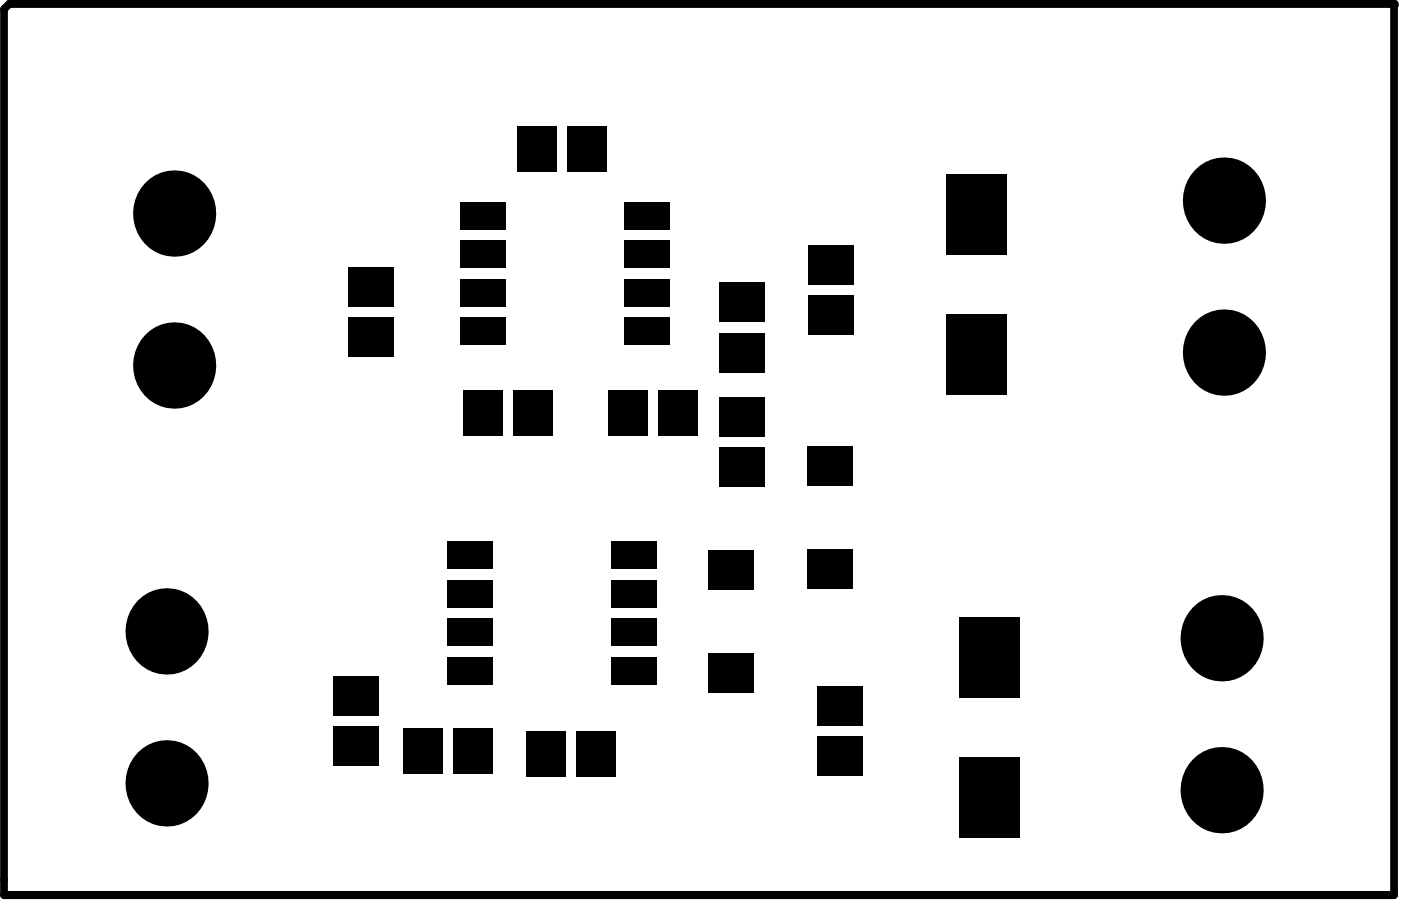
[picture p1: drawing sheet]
<svg xmlns="http://www.w3.org/2000/svg" width="153mm" height="99mm" viewBox="0 0 153 99" stroke-linecap="round" stroke-linejoin="round" font-family="sans-serif">
<path d="M152.8 .4h-151.8l-.6 .6v97h152.3v-97.3l.1-.1" fill="none" stroke="#000" stroke-width=".87"/>
<g fill="#000">
<circle cx="19.1" cy="23.4" r="4.6"/>
<circle cx="134.1" cy="38.6" r="4.6"/>
<circle cx="134.1" cy="22" r="4.6"/>
<circle cx="19.1" cy="40" r="4.6"/>
<circle cx="18.2" cy="69.1" r="4.6"/>
<circle cx="133.8" cy="69.9" r="4.6"/>
<circle cx="18.2" cy="85.8" r="4.6"/>
<circle cx="133.8" cy="86.5" r="4.6"/>
</g>
<g fill="#000">
<path d="M56.7 13.8h4.3v5h-4.3z" fill-rule="evenodd"/>
<path d="M62.2 13.8h4.3v5h-4.3z" fill-rule="evenodd"/>
<path d="M38.1 34.8h5v4.3h-5z" fill-rule="evenodd"/>
<path d="M38.1 29.3h5v4.3h-5z" fill-rule="evenodd"/>
<path d="M50.4 34.8h4.9v3h-4.9z" fill-rule="evenodd"/>
<path d="M50.4 30.6h4.9v3h-4.9z" fill-rule="evenodd"/>
<path d="M50.4 22.1h4.9v3h-4.9z" fill-rule="evenodd"/>
<path d="M50.4 26.3h4.9v3h-4.9z" fill-rule="evenodd"/>
<path d="M68.4 34.8h4.9v3h-4.9z" fill-rule="evenodd"/>
<path d="M68.4 30.6h4.9v3h-4.9z" fill-rule="evenodd"/>
<path d="M68.4 22.1h4.9v3h-4.9z" fill-rule="evenodd"/>
<path d="M68.4 26.3h4.9v3h-4.9z" fill-rule="evenodd"/>
<path d="M78.7 36.4h5v4.4h-5z" fill-rule="evenodd"/>
<path d="M78.7 31h5v4.3h-5z" fill-rule="evenodd"/>
<path d="M88.5 26.9h5v4.3h-5z" fill-rule="evenodd"/>
<path d="M88.5 32.4h5v4.3h-5z" fill-rule="evenodd"/>
<path d="M103.6 19.1h6.7v8.8h-6.7z" fill-rule="evenodd"/>
<path d="M50.8 42.8h4.3v5h-4.3z" fill-rule="evenodd"/>
<path d="M56.3 42.8h4.3v5h-4.3z" fill-rule="evenodd"/>
<path d="M66.6 42.7h4.3v5h-4.3z" fill-rule="evenodd"/>
<path d="M72.1 42.7h4.3v5h-4.3z" fill-rule="evenodd"/>
<path d="M78.7 49h5v4.3h-5z" fill-rule="evenodd"/>
<path d="M78.7 43.5h5v4.4h-5z" fill-rule="evenodd"/>
<path d="M88.5 48.8h5v4.4h-5z" fill-rule="evenodd"/>
<path d="M103.6 34.4h6.7v8.8h-6.7z" fill-rule="evenodd"/>
<path d="M36.5 74h5v4.4h-5z" fill-rule="evenodd"/>
<path d="M49.1 67.8h4.9v3h-4.9z" fill-rule="evenodd"/>
<path d="M49.1 63.5h4.9v3h-4.9z" fill-rule="evenodd"/>
<path d="M49.1 72h4.9v3h-4.9z" fill-rule="evenodd"/>
<path d="M49.1 59.3h4.9v3h-4.9z" fill-rule="evenodd"/>
<path d="M67 67.8h5v3h-5z" fill-rule="evenodd"/>
<path d="M67 63.5h5v3h-5z" fill-rule="evenodd"/>
<path d="M67 72h5v3h-5z" fill-rule="evenodd"/>
<path d="M67 59.3h5v3h-5z" fill-rule="evenodd"/>
<path d="M77.6 71.6h5v4.3h-5z" fill-rule="evenodd"/>
<path d="M77.6 60.2h5v4.4h-5z" fill-rule="evenodd"/>
<path d="M88.5 60.2h5v4.3h-5z" fill-rule="evenodd"/>
<path d="M89.5 75.1h5v4.4h-5z" fill-rule="evenodd"/>
<path d="M105.1 67.6h6.7v8.8h-6.7z" fill-rule="evenodd"/>
<path d="M36.5 79.5h5v4.4h-5z" fill-rule="evenodd"/>
<path d="M44.1 79.8h4.4v5h-4.4z" fill-rule="evenodd"/>
<path d="M49.6 79.8h4.3v5h-4.3z" fill-rule="evenodd"/>
<path d="M57.6 80.1h4.3v5h-4.3z" fill-rule="evenodd"/>
<path d="M63.1 80.1h4.3v5h-4.3z" fill-rule="evenodd"/>
<path d="M89.5 80.6h5v4.4h-5z" fill-rule="evenodd"/>
<path d="M105.1 82.9h6.7v8.8h-6.7z" fill-rule="evenodd"/>
</g>
</svg>
